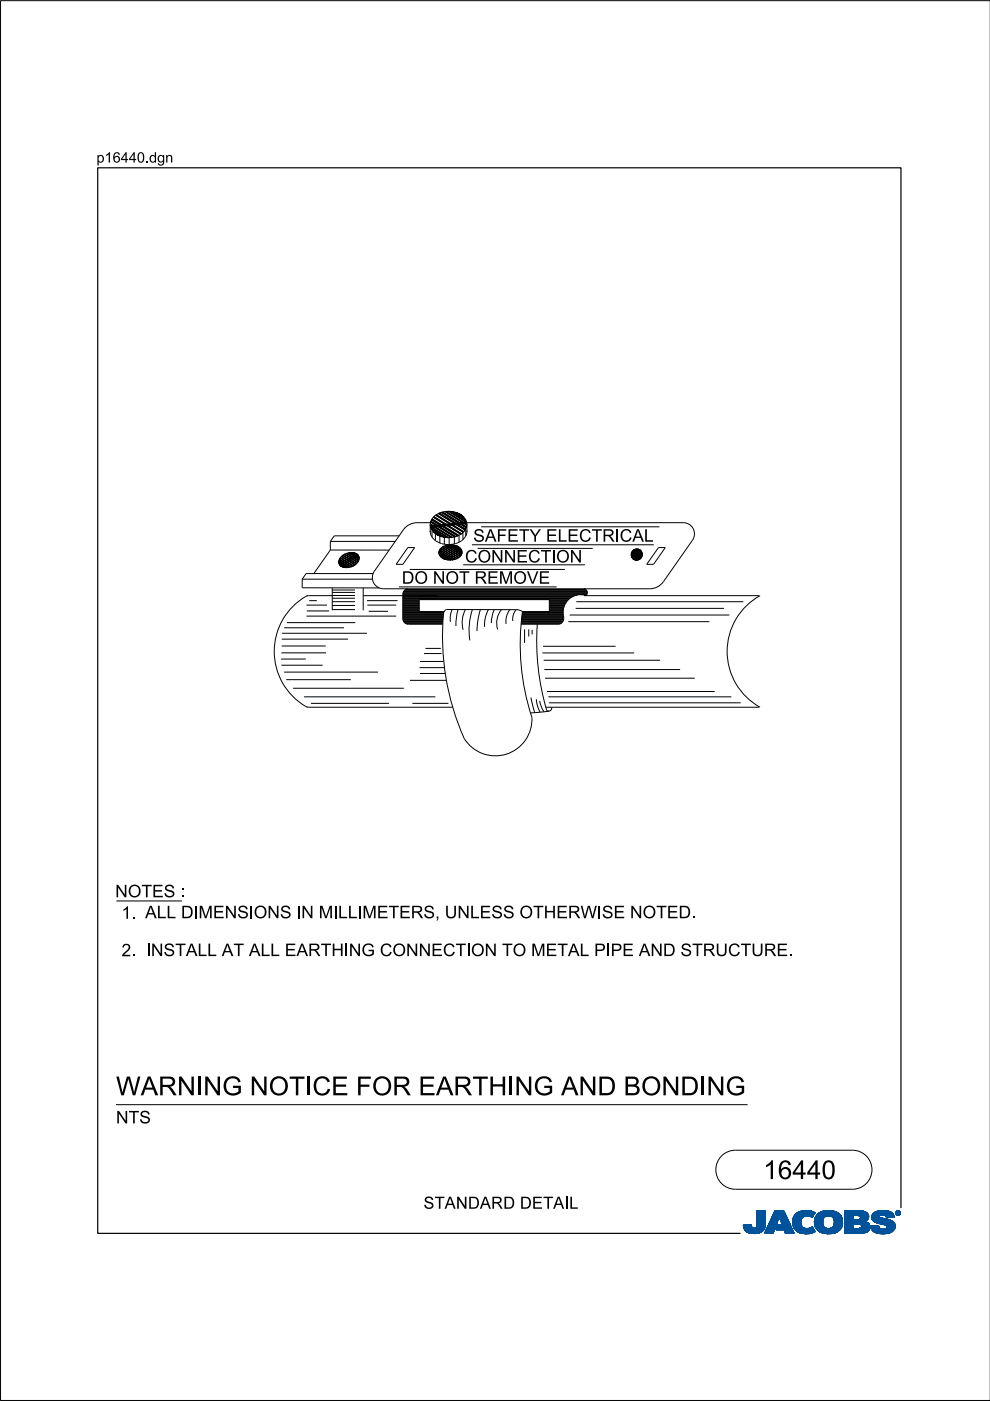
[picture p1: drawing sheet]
<svg xmlns="http://www.w3.org/2000/svg" width="210mm" height="297mm" viewBox="0 0 210 297" stroke-linecap="round" stroke-linejoin="round" font-family="sans-serif">
<defs><g id="words">
<g font-size="4">
<text x="24.6" y="232.2">W ARN</text>
<text x="41.6" y="232.2">I</text>
<text x="47.1" y="232.2">G N</text>
<text x="57" y="232.2">OTI</text>
<text x="66.2" y="232.2">CE FOR EARTH</text>
<text x="107.6" y="232.2">I</text>
<text x="113.1" y="232.2">G AN</text>
<text x="126.7" y="232.2">D BON</text>
<text x="144.3" y="232.2">DI</text>
<text x="149.8" y="232.2">N</text>
<text x="153.8" y="232.2">G</text>
<text x="161.8" y="250">16440</text>
</g>
<g font-size="2.6">
<text x="98.6" y="119.3">CON</text>
<text x="100.3" y="114.8">SAFETY ELECTRI</text>
<text x="106.8" y="119.3">N</text>
<text x="109.5" y="119.3">ECTI</text>
<text x="117.9" y="119.3">ON</text>
<text x="131.4" y="114.8">CAL</text>
<text x="85.2" y="123.8">DO N</text>
<text x="94.4" y="123.8">OT REM</text>
<text x="108.8" y="123.8">OVE</text>
<text x="24.4" y="190.2">N</text>
<text x="27.1" y="190.2">OTES :</text>
<text x="25.8" y="194.8">1.ALLDI</text>
<text x="42.1" y="194.7">M</text>
<text x="45.2" y="194.7">EN</text>
<text x="50.3" y="194.7">SI</text>
<text x="53.8" y="194.7">ON</text>
<text x="63.9" y="194.7">N</text>
<text x="67.6" y="194.7">M</text>
<text x="71.7" y="194.7">L</text>
<text x="76.8" y="194.7">M</text>
<text x="79.9" y="194.7">ETERS,UN</text>
<text x="99.6" y="194.7">LESS OTH</text>
<text x="118" y="194.7">ERW I</text>
<text x="127.6" y="194.7">SE N</text>
<text x="136.2" y="194.7">OTED.</text>
<text x="25.8" y="202.7">2. I</text>
<text x="32" y="202.7">N</text>
<text x="34.7" y="202.7">STALLAT ALLEARTH</text>
<text x="72.9" y="202.7">I</text>
<text x="76.6" y="202.7">G CON</text>
<text x="88.8" y="202.7">N</text>
<text x="91.4" y="202.7">ECTI</text>
<text x="99.9" y="202.7">ON</text>
<text x="106.4" y="202.7">TO M</text>
<text x="115.7" y="202.7">ETALPI</text>
<text x="129.5" y="202.7">PE AN</text>
<text x="140.6" y="202.7">D STRUCTURE.</text>
<text x="24.6" y="238.2">N</text>
<text x="27.3" y="238.2">TS</text>
<text x="89.8" y="256.3">STAN</text>
<text x="99.2" y="256.3">DARD DETAI</text>
<text x="120.6" y="256.3">L</text>
</g>
<g font-size="2.2">
<text x="20.5" y="34.5">p16440.</text>
<text x="31.6" y="34.5">dgn</text>
</g>
</g></defs>
<g fill="none" stroke="#00539a" stroke-width=".21">
<path d="M157.6 259.8h1.7M157.6 259.9h1.7M157.6 259.9l1.7 .1M157.6 260h1.8M158.1 259.7h1.2M159.3 259.7h-1.7l.1 .7M159.3 259.7h-.9M159.3 259.7l.1 .3M159.4 260l.1 .3M160.4 260l-.2 .3h2M160.5 259.6h1.8M160.5 259.6l-.1 .4"/>
<path d="M160.5 259.7h1.8M160.5 256.7v2.9M160.5 256.9h1.8M160.5 257.5h1.8M160.5 256.7h1.8v2.7M160.5 256.8h1.8M160.5 256.8l1.8 .1M160.5 256.9l1.8 .1M160.5 257h1.8M160.5 257.1h1.8M160.5 257.2h1.8M160.5 257.2l1.8 .1"/>
<path d="M160.5 257.3h1.8M160.5 257.4h1.8M160.5 257.4l1.8 .1M160.5 257.6h1.8M160.5 257.6l1.8 .1M160.5 257.7h1.8M160.5 257.8h1.8M160.5 257.9h1.8M160.5 258h1.8M160.5 258.1h1.8M160.5 258.1l1.8 .1M160.5 258.2h1.8"/>
<path d="M160.5 258.3h1.8M160.5 258.3l1.8 .1M160.5 258.4h1.8M160.5 258.5h1.8M160.5 258.5l1.8 .1M160.5 258.6h1.8M160.5 258.6l1.8 .1M160.5 258.7h1.8M160.5 258.8h1.8M160.5 258.9h1.8M160.5 259h1.8M160.5 259.1h1.8"/>
<path d="M160.5 259.2h1.8M160.5 259.3h1.8M160.5 259.8h1.8M162.2 260h-1.8M162.2 259.9v.3M162.2 259.9h-1.8M162.2 259.8h-1.7M162.3 259.4l-.1 .5M162.3 259.4v-2.7h-1.8v2.9M162.3 259.5h-1.8M162.3 259.6h-1.8M162.3 256.7l-1.8 .1"/>
<path d="M162.3 259.4h-1.8M163.7 258.1h3.1M163.7 258h3.1M163.7 257.9h3M163.8 257.8h2.9M163.8 257.7h2.9M163.8 257.7h2.8M163.9 257.6h2.7M163.9 257.5h2.7M164 257.4h2.5M164 257.3h2.5M164.1 257.2h2.3"/>
<path d="M164.1 257.1h2.3M164.1 257h2.3M164.2 257h2.1M164.2 256.9h2.1M164.2 256.8h2.1M164.3 256.7h1.9l2.2 4.8h-1.9l-.3-.8h-1.7l.4-1h1l-.7-1.7-1.3 3.5h-1.8zM164.5 260h-1.7M164.5 259.9l-1.7 .1M164.5 259.9h-1.7M164.5 259.8l-1.7 .1M164.6 259.8h-1.7M164.6 259.7l-1.7 .1"/>
<path d="M164.6 259.7h-1.7M164.6 259.6h-1.7M164.6 259.5l-1.6 .1M164.7 259.5h-1.7M164.7 259.4l-1.7 .1M164.7 259.4h-1.7M164.7 259.3l-1.6 .1M164.7 259.3h-1.6M164.8 259.2l-1.7 .1M164.8 259.2h-1.7M164.8 259.1l-1.6 .1M164.8 260h2.9"/>
<path d="M164.8 259.1h-1.6M164.8 259.9h2.9M164.8 259l-1.6 .1M164.9 259.9h2.7M164.9 259h-1.7M164.9 259.8h2.7M164.9 258.9h-1.6M164.9 258.8h-1.6M164.9 259.7h2.7M164.9 259.7l-.4 1 3.6 .1M165 258.7h-1.6M165 258.6l-1.6 .1"/>
<path d="M165 258.6h-1.6M165 258.5l-1.6 .1M165 258.5h-1.6M165.1 258.4l-1.6 .1M165.1 258.4h-1.6M165.1 258.3l-1.6 .1M165.1 258.3h-1.6M165.1 258.2l-1.5 .1M165.1 258.2h-1.5M165.2 258.1l-1.6 .1M165.2 258.1h-1.6M165.2 258l.7 1.7h-1"/>
<path d="M165.2 258l.7 1.7M165.3 258.1h1.5M165.3 258.1l1.6 .1M165.3 258.2h1.6M165.3 258.2l1.6 .1M165.3 258.3h1.6M165.4 258.3l1.6 .1M165.4 258.4h1.6M165.4 258.4l1.6 .1M165.4 258.5h1.6M165.4 258.5l1.7 .1M165.4 258.6h1.7"/>
<path d="M165.5 258.6l1.6 .1M165.5 258.7h1.6M165.5 258.8h1.7M165.5 258.9h1.7M165.6 258.9h1.6M165.6 259h1.7M165.6 259l1.7 .1M165.6 259.1h1.7M165.6 259.1l1.7 .1M165.7 259.2h1.7M165.7 259.2l1.7 .1M165.7 259.3h1.7"/>
<path d="M165.7 259.3l1.7 .1M165.7 259.4h1.7M165.8 259.4l1.7 .1M165.8 259.5h1.7M165.8 259.5l1.7 .1M165.8 259.6h1.7M166.2 256.7l2.2 4.8M166.2 256.8l-1.9-.1-2.2 4.8h1.8l1.3-3.5M168 258.9l.4 1.5M168 258.9h1.8M168 259h1.8M168 259.1h1.8"/>
<path d="M168 259.2h1.8M168 259.2l1.8 .1M168 259.3h1.8M168 259.3l1.8 .1M168.1 259.4h1.8M168.1 259.5h1.7M168.1 259.4l1.7 .1M168.1 259.5l1.8 .1M168.1 259.6h1.8M168.1 259.7h1.8M168.1 259.7l1.8 .1M168.1 259.8h1.8"/>
<path d="M168.1 259.8l1.8 .1M168.2 260h1.8M168.2 259.9h1.8M168.3 258l-.3 .9M168.9 257.3l-.6 .7M169.1 257.1h3.6M169.2 257h3.4M169.4 256.9h3.1M169.5 256.9h2.9M169.8 256.8h2.4M169.8 259.1a1.33 1.33 0 0 0 .8 1.4 1.33 1.33 0 0 0 1.5-.3l.2-.1M169.8 259.1h-1.8"/>
<path d="M169.8 259l-1.8 .1M169.9 258.8l-1.9 .1M169.9 258.8h-1.9M169.9 258.7h-1.9M169.9 258.6h-1.8M169.9 258.6l-1.9 .1M169.9 258.5l-1.8 .1M169.9 258.5h-1.8M169.9 258.4l-1.8 .1M170 258.4h-1.9M170 258.4l-.2 .7M170 258.3l-1.8 .1"/>
<path d="M170 258.3h-1.8M170 258.2l-1.8 .1M170.1 258.2h-1.9M170.1 258.1l-.1 .3M170.1 258.1l-1.9 .1M170.2 258.1h-2M170.3 258h-2.1M170.3 256.7l-1.4 .5M170.3 256.7h1.5M170.3 256.7a4 4 0 0 1 2.5 .4M170.4 258h-2.1M170.4 257.9h-2.1"/>
<path d="M170.6 257.8l-2.3 .1M170.6 257.9l-.5 .2M170.8 257.8h-2.5M171.4 257.8h1M171.5 256.7l-1.7 .1M171.5 256.7l.6 .1M171.7 257.8h.7M171.8 257.9h.6M171.9 258h.4M172.1 258.1h.2M172.2 258.1h.1M172.3 258h-.3"/>
<path d="M172.4 257.7l-4 .1M172.5 257.7h-4.1M172.5 257.6l-4 .1M172.5 257.6h-4M172.6 257h-3.3M172.6 257.5l-4.1 .1M172.6 257.5h-4M172.6 257.4l-4 .1M172.7 257.4h-4M172.7 259h1.8M172.7 259.2h1.8M172.7 259.3h1.8"/>
<path d="M172.7 259.3l1.8 .1M172.7 259.4h1.8M172.7 257.3l-3.9 .1M172.7 259.5h1.8M172.7 259.5l1.8 .1M172.7 259.6h1.8M172.7 259.7h1.8M172.7 258.6h1.8M172.7 257.3h-3.9M172.8 259.8h1.8M172.8 257.2l-3.9 .1M172.8 259.9h1.8"/>
<path d="M172.8 259.9l.3 .6M172.8 259.8l1.8 .1M172.8 259.9l1.8 .1M172.8 257.2h-3.9M172.8 260h1.8M172.8 257.1l-.6 1.1a1.75 1.75 0 0 0-1.6-.3M172.9 257.1l-3.9 .1M173 257.8l-.3 1.3h1.8M173 257.8h5.3M173.1 257.7h5.2M173.1 257.7h5.1M173.1 257.6h5.1"/>
<path d="M173.2 257.6h4.9M173.2 257.5h4.8M173.4 257.4h4.6M173.4 257.4h4.5M173.5 257.3h4.4M173.6 257.2l4.2 .1M173.6 257.2h4.1M173.7 257.1l4 .1M173.8 257.1h3.8M173.9 257h3.5M174 257h3.3M174.1 256.9h3.2"/>
<path d="M174.2 256.9h2.8M174.4 256.8h2.6M174.5 259h-1.8M174.5 259.2a1.15 1.15 0 0 0 1.3 1.3M174.5 259.2l-1.8-.1 .1 .8M174.5 258.9l-1.8 .1M174.5 258.9h-1.8M174.5 258.8l-1.8 .1M174.5 258.7l-1.8 .1M174.5 258.7h-1.8M174.5 258.6l-1.8 .1M174.5 258.5l-1.8 .1"/>
<path d="M174.6 258.5h-1.9M174.6 256.8h1.9M174.6 258.4l-.1 .8M174.6 258.4h-1.8M174.6 258.4l-1.9 .1M174.6 258.3l-1.8 .1M174.6 258.3h-1.8M174.7 258.2h-1.9M174.7 258.1l-.1 .3M174.8 258.1l-2 .1M174.8 258.1h-1.9M174.9 256.7a3.2 3.2 0 0 1 3.6 1.4l.1 .8-.1 1.1"/>
<path d="M174.9 258l-1.9 .1M175 258h-2M175.1 257.9l-.4 .2M175.1 257.9h-2.1M175.2 257.9h-2.2M175.5 256.7h.7M175.7 257.8l-.6 .1M175.7 257.8l.6 .1M175.7 257.8h-2.7M176 257.8h2.4M176.2 257.9h2.2M176.3 257.9l.5 .5"/>
<path d="M176.4 258h2M176.4 256.7h-1.5a2.68 2.68 0 0 0-1.9 1.1M176.5 258l2 .1M176.5 258.1h2M176.6 258.1h1.9M176.6 258.2h1.9M176.7 258.2l1.8 .1M176.7 258.3h1.8M176.7 258.3l1.9 .1M176.7 259.9h1.8M176.7 258.4h1.9M176.8 258.4l.1 .5"/>
<path d="M176.8 258.4l1.8 .1M176.8 258.5h1.8M176.8 258.6h1.8M176.9 258.8h1.7M176.9 258.8l1.8 .1M176.9 258.7h1.7M176.9 259.4h1.8M176.9 259.2l1.8 .1M176.9 259.1h1.8M176.9 259.2h1.8M176.9 258.9v.3M176.9 259.2a1.11 1.11 0 0 1-1.1 1.3"/>
<path d="M176.9 259h1.8M176.9 258.9h1.8M176.9 259.3h1.8M176.9 259.3l1.8 .1M178 257.4l-4.7 .1M178.4 257.9h-2.1l.5 .5M178.5 259.7l-1.7 .1M178.5 259.8l-1.8 .1M178.5 259.8h-1.7M178.5 260l-.2 .5M178.5 259.9l-1.8 .1M178.5 260h-1.8"/>
<path d="M178.6 259.7h-1.8M178.6 258.5l-1.8 .1M178.6 259.6h-1.8M178.6 259.5l-1.8 .1M178.6 259.5h-1.8M178.7 259.4h-1.8M179.1 259.7h1.8M179.1 259.5h5.2M179.1 256.9h4.4M179.1 257.5h5M179.1 256.8h4M179.1 256.8h3.4"/>
<path d="M179.1 257h4.5M179.1 257.1h4.7M179.1 257.1l4.7 .1M179.1 257.2h4.8M179.1 257.2l4.8 .1M179.1 257.3h4.8M179.1 257.3l4.9 .1M179.1 257.4h4.9M179.1 257.4l5 .1M179.1 257.6h5M179.1 257.6l5 .1M179.1 257.7h5"/>
<path d="M179.1 257.7l1.8 .1M179.1 257.8h1.8M179.1 257.9h1.8M179.1 258h1.8M179.1 258.1h1.8M179.1 258.2h1.8M179.1 258.3h1.8M179.1 258.4h1.8M179.1 258.5h1.8M179.1 258.5l1.8 .1M179.1 258.6h4.8M179.1 258.7h4.7"/>
<path d="M179.1 258.7h4.6M179.1 258.8h4.5M179.1 258.9h4.5M179.1 258.9h4.3M179.1 259h4.4M179.1 259l4.5 .1M179.1 259.1h4.6M179.1 259.1l4.7 .1M179.1 259.2h4.8M179.1 259.2l4.9 .1M179.1 259.3h5M179.1 259.3l5.1 .1"/>
<path d="M179.1 259.4h5.1M179.1 259.4l5.1 .1M179.1 259.5l1.8 .1M179.1 259.6h1.8M179.1 259.8h1.8M179.1 259.9h1.8M179.1 260h1.8M180.9 257.7v.9M181.8 259.5h-.9v1v-1M181.8 259.5h.2M181.8 259.5l.8 .3M182.1 257.7l2.1 .1"/>
<path d="M182.2 257.8h2M182.2 259.5l2.1 .1M182.3 258.5h1.7M182.3 258.5l-1.4 .1M182.3 257.9h1.9M182.4 257.9h1.8M182.4 257.9v.1M182.4 257.9l-.4-.2h-1.1v.9M182.4 258h1.8M182.4 258v.3M182.4 258.3l-.1 .2M182.4 259.6h1.9"/>
<path d="M182.4 258.1h1.8M182.4 258.1l1.8 .1M182.4 258.2h1.8M182.5 259.7h1.9M182.5 256.9l1.1 .1M182.5 259.7l1.9 .1M182.6 259.8h1.8M182.6 259.8v.4l-.2 .2M182.7 259.9h1.7M182.9 256.8h-3.8v4.7M183.3 256.9l-4.2-.1v4.7M183.6 257l.4 .4"/>
<path d="M183.9 259.2l.2 .2M184 258.5l-2.1 .1M184 258.5h-1.8M184 257.4l.1 .2M184.1 258.4l-.8 .6 .6 .2M184.1 258.4h-1.8M184.1 258.3l-1.7 .1M184.1 258.3h-1.7M184.1 257.6l.1 .6M184.1 258.2l-1.7 .1M184.1 259.4l.3 .5v.6M184.2 258.2l-.1 .2"/>
<path d="M184.2 258h-1.8M184.4 259.9h-1.7M184.5 260h-1.8M184.6 259.9v.2M184.6 259.9h1.7M184.6 260h1.7M184.8 258.1h1.7M184.8 258l.2 .7M184.8 258h1.7M184.8 258.3h2.5M184.8 258.3l2.8 .1M184.8 258.1l1.8 .1"/>
<path d="M184.8 258.2h2M184.8 258.4h3M184.8 258.4l3.2 .1M184.9 258.2l2.1 .1M184.9 257.6h4.6M184.9 258.5h3.4M184.9 258.5l3.6 .1M184.9 258.6h3.7M184.9 257.5h4.5M185 257.5h4.4M185 258.6l3.7 .1M185 258.7h3.9"/>
<path d="M185 258.7l.6 .4M185 257.4h4.3M185 257.4h4.4M185.1 258.7l3.9 .1M185.1 258.8h.7M185.1 257.3h4.1M185.2 258.9h.6M185.2 258.9l4.1 .1M185.3 257.2h3.9M185.3 259h4M185.3 257.1l3.8 .1M185.4 257.1h3.7"/>
<path d="M185.4 259l4 .1M185.5 257h3.5M185.5 259.1h4M185.6 259.1l3.9 .1M185.6 259.1l.5 .2M185.7 259.2h3.9M185.7 256.9h3M185.8 259.2l3.8 .1M185.8 258.9h3.4M185.9 258.8h3.2M185.9 256.8h2.7M185.9 256.8l-.8 .5-.3 .7"/>
<path d="M185.9 256.8l.7-.1a3.3 3.3 0 0 1 2.7 .6h-4.2M186 259.3h3.6M186.1 256.8h2.3M186.1 259.4h3.6M186.1 259.3l1.5 .4 .4 .2M186.3 259.8l-.5 .1M186.3 259.8l-1.7 .1M186.3 259.8v.3M186.3 259.4h3.4M186.4 257.9h-1.6M186.4 257.9l.1 .1M186.5 257.9h-1.7"/>
<path d="M186.5 257.8h-1.7M186.5 258v.1M186.5 257.8l-.1 .1M186.5 257.7h-1.6M186.5 259.4l3.2 .1M186.5 258.1l.1 .1M186.6 257.6l-1.7 .1M186.6 258.2l.4 .1M186.7 256.7h.8M186.7 259.5h3M186.9 257.6h-2M186.9 259.5l2.9 .1"/>
<path d="M187 258.3l1.7 .4 .9 .6M187.2 259.6h2.6M187.3 257.6h2.2M187.4 259.7h2.4M187.6 257.6l1.9 .1M187.6 259.7h2.2M187.6 257.7h2M187.7 257.7a1.07 1.07 0 0 0-1.2 .1M187.7 257.7l.1 .1M187.7 257.8h1.9M187.8 257.8h1.7M187.8 256.7h-1.3"/>
<path d="M187.8 257.8l.1 .4M187.8 257.9h1.7M187.8 257.9h1.8M187.9 258h1.7M187.9 258l1.7 .1M187.9 258.1h1.1M187.9 258.1h1.7M187.9 259.9h1.9M188 259.9l.1 .2M188 260h1.8M188.1 257h-2.6M188.2 257h.6"/>
<path d="M188.7 256.9h-2.9M189.3 257.3l.3 .8-1.7 .1M189.6 259.3l.2 .4v.6M189.8 259.9l-1.8 .1M189.8 259.8h-2.1M189.8 259.8h-1.9M189.9 257.2v.1M189.9 257.1h.1M189.9 257.2h.1M189.9 257.3h.1M189.9 257.3l.2 .3M190 257.4h.1"/>
<path d="M190 257.4l.1 .1M190 257.5h.2M190 257.2v.1M190 257.2l.2 .3M190 257.3l.2 .2M190 257.1h-.1M190 257h-.1M190.1 257h-.2M190.1 257.5l.2 .1M190.1 256.9h-.1M190.1 257.6h.6M190.2 256.8l-.1 .1"/>
<path d="M190.2 257.5l.2 .1M190.2 257.5l-.1 .1M190.2 257.6h.4M190.2 256.9h.4M190.2 256.9h.4l-.1 .3 .2 .3-.3-.3-.2 .3zM190.2 256.9v.6l.1-.3 .3 .3M190.2 257h.4M190.2 257.1h.1M190.2 257.1h.5M190.2 257.2h.5M190.2 257.2l.3 .1M190.2 257.3h.1"/>
<path d="M190.2 257.4h.1M190.2 257.4l.1 .1M190.2 256.8h-.1M190.3 257h.2v.1l-.2 .1zM190.3 257v.2M190.3 257h-.1M190.4 257.2l.2 .3M190.4 257.6h.1M190.4 256.8h-.2l-.2 .4M190.4 256.7a.5 .5 0 0 1 .5 .5 .5 .5 0 0 1-.5 .5M190.4 256.8l.4 .2v.2M190.4 256.7a.5 .5 0 0 0-.5 .5 .5 .5 0 0 0 .5 .5l-.3-.1"/>
<path d="M190.4 256.8l.3 .1 .1 .3M190.4 256.7l-.4 .2-.1 .3M190.4 256.7v.1M190.4 257.6v.1M190.4 256.7l.3 .1 .2 .4M190.4 257h-.1l.1 .2M190.4 257l.2 .1-.2 .1M190.4 257h.1M190.5 257.3h.1M190.5 257.3l.1 .1M190.5 257.2l.2 .3M190.5 257.4h.1"/>
<path d="M190.5 257.1h.2M190.5 257.4l.2 .1M190.5 257l-.1 .2M190.5 256.7h-.3M190.6 257.5h.2M190.6 256.8h.1M190.6 257.1l-.1 .1M190.7 257.1h-.1M190.7 257.1l-.2 .1M190.7 257.1l-.5-.2v.6l.1-.3M190.7 257h-.1M190.7 256.8l.1 .1"/>
<path d="M190.7 256.8h-.6M190.7 256.9h.2M190.8 257h.1M190.8 257.6h-.2M190.8 257.2v.2l-.4 .2M190.8 257.2l-.1 .3-.3 .1M190.8 257.1h.1M190.8 257.2h.1M190.9 257.4l-.2 .1M190.9 257.4h-.1M190.9 257.3l-.1 .1M190.9 257.3h-.1"/>
<path d="M190.9 257.2h.1M190.9 257.2l-.1 .3-.4 .2M190.9 257.1h-.1M157.7 260.1h1.7M157.7 260l1.7 .1M157.7 260.2h1.8M157.7 260.2l1.8 .1M157.7 260.3h1.8M157.7 260.3l1.9 .1M157.7 260.4h4.4M157.7 260.4l.4 .5M157.7 260.4l4.4 .1"/>
<path d="M157.8 260.5h4.3M157.8 260.6h4.3M157.8 260.7h4.2M157.9 260.7h4.1M157.9 260.8h4M158 260.8h3.9M158 260.9h3.9M158.1 260.9h3.3M158.1 261h3.6M158.2 261h3.5M158.3 261.1h3.2M158.4 261.2h3.1"/>
<path d="M158.5 261.2h2.9M158.6 261.3h2.7M158.7 261.4h2.4M158.8 261.4h2.1M159.1 261.5h1.6M159.5 260.3l.3 .1 .4-.1M159.7 261.5h.7M160.9 261.4h.1M161.5 260.9h.2M161.6 261.1h-3.3M162.1 260.3l-2 .1M162.2 260.2l-1.9 .1"/>
<path d="M162.2 260.2a2.25 2.25 0 0 1-2.8 1.3l-.9-.2-.4-.4M162.2 260.2h-1.9M162.2 260.1l-1.8 .1M162.2 260.1h-1.8M162.2 260l-1.8 .1M164 261.4h-1.9M164 261.3l-1.9 .1M164 261.3h-1.8M164 261.2l-1.8 .1M164 261.2h-1.8M164.1 261.1l-1.9 .1M164.1 261.1h-1.8"/>
<path d="M164.1 261l-1.8 .1M164.1 261h-1.8M164.1 260.9l-1.8 .1M164.2 260.9h-1.8M164.2 260.8l-1.8 .1M164.2 260.8h-1.8M164.2 260.7l-1.8 .1M164.2 260.7h-1.7M164.2 260.6l-1.7 .1M164.3 260.6h-1.8M164.3 260.5h-1.8M164.3 260.4l-1.7 .1"/>
<path d="M164.3 260.4h-1.7M164.3 260.3l-1.7 .1M164.4 260.3h-1.8M164.4 260.2l-1.7 .1M164.4 260.2h-1.7M164.4 260.1l-1.7 .1M164.4 260.1h-1.7M164.5 260l-1.8 .1M164.5 260.7h3.5M164.6 260.7h3.4M164.6 260.6h3.4M164.6 260.5h3.4"/>
<path d="M164.6 260.5h3.3M164.6 260.4h3.3M164.7 260.4h3.2M164.7 260.3h3.2M164.7 260.3h3.1M164.7 260.2h3.1M164.8 260.1h3M164.8 260.1h2.9M166.3 260.8h1.8M166.3 260.8l1.8 .1M166.3 260.9h1.8M166.3 260.9l1.8 .1"/>
<path d="M166.3 261h1.9M166.3 261l1.9 .1M166.4 261.1h1.8M166.4 261.1l1.8 .1M166.4 261.2h1.9M166.4 261.2l1.9 .1M166.4 261.3h1.9M166.5 261.3l1.8 .1M166.5 261.4h1.9M166.5 261.5h1.9M166.5 261.5l-.3-.8 .3 .8h1.9M168.2 260l1.9 .1"/>
<path d="M168.2 260.1h1.9M168.2 260.1l1.9 .1M168.2 260.2h2M168.3 260.2l2 .1M168.3 260.3h2.1M168.3 260.3l2.2 .1M168.3 260.4h2.5M168.4 260.4l.6 .7M168.4 260.4l4.1 .1M168.5 260.5h4M168.5 260.6h4M168.6 260.7h4"/>
<path d="M168.6 260.7l4 .1M168.7 260.8h3.9M168.7 260.8l4 .1M168.8 260.9h3.9M168.9 260.9l3.8 .1M168.9 261h3.9M169 261l3.8 .1M169 261.1h3.9M169 261.1a4.2 4.2 0 0 0 3.8 0M169.1 261.1h3.8M169.2 261.2h3.5M169.3 261.3h3.2"/>
<path d="M169.5 261.4h2.8M169.6 261.4h2.6M170 261.5h2M170.6 261.6h.4M171.5 260.4h.9M171.6 260.4h.8M171.8 261.5h-1.5M171.8 260.3h.6M172 260.3h.3M172 260.2h.3M172.1 260.2h.2M172.2 260.1h.1"/>
<path d="M172.3 260.1l.6 1M172.6 261.2l-3.3 .1M172.8 260.1h1.9M172.9 260.1l1.9 .1M172.9 260.2h1.9M172.9 260.2l2 .1M172.9 260.3h2.2M173 260.3l2.1 .1M173 260.4h2.4M173 260.4h5.3M173.1 260.5h5.2M173.1 260.5l.7 .6 .8 .4"/>
<path d="M173.1 260.6h5.2M173.2 260.6h5M173.3 260.7h4.9M173.3 260.7h4.8M173.3 260.8h4.7M173.4 260.9h4.5M173.5 260.9h4.4M173.5 261h4.3M173.6 261h4.2M173.7 261.1h4M173.8 261.1h3.8M173.8 261.2h3.7"/>
<path d="M174 261.2h3.4M174.2 261.4h2.9M174.3 261.4h2.7M175.1 261.5h1.4M175.3 261.6h.4M176.6 260.2h1.9M177 261.4l-1 .2-1.4-.1h2.2M177.3 261.3h-3.3M178.1 260.8h-4.8M178.3 260.5l-.6 .6-.7 .3M178.3 260.4h-2.2M178.4 260.3l-2.2 .1"/>
<path d="M178.4 260.3h-2l-.6 .2M178.5 260.2l-2.1 .1M178.5 260.2h-2M178.5 260.1h-1.9M178.5 260l-1.9 .1M179.1 261.5h3.4M179.1 260.1h1.8M179.1 260.1l1.8 .1M179.1 260.2h1.8M179.1 260.2l1.8 .1M179.1 260.3h1.8M179.1 260.4h1.8"/>
<path d="M182.3 260.4h2.1M182.4 260.4h2M182.4 260.4l-.6 .1M183.1 261.4l-4 .1M183.4 261.3l-4.3 .1M183.5 261.3h-4.4M183.7 261.3h-.1M183.7 261.2l-4.6 .1M183.8 261.2h-4.7M183.9 261.1l-4.8 .1M184 261.1h-4.9M184 261l-4.9 .1"/>
<path d="M184.1 261l-.8 .4-1.1 .1M184.1 261h-5M184.1 260.9l-5 .1M184.2 260.9h-5.1M184.2 260.8l-5.1 .1M184.3 260.8h-5.2M184.3 260.7l-5.2 .1M184.3 260.7h-5.2M184.4 260.6l-5.3 .1M184.4 260.6h-5.3M184.4 260.5h-5.3M184.4 260.5l-.3 .5"/>
<path d="M184.4 260.4l-5.3 .1M184.5 260l-1.8 .1M184.5 260.2l-2 .1M184.5 260.3h-2M184.5 260.1h-1.9M184.5 260.2h-1.9M184.6 260l1.7 .1M184.6 260.1l.1 .3M184.6 260.1h1.8M184.6 260.2h1.8M184.6 260.1l1.8 .1M184.6 260.2l1.8 .1"/>
<path d="M184.7 260.3h1.8M184.7 260.3l1.8 .1M184.7 260.4a2.52 2.52 0 0 0 2.7 1.2M184.7 260.4h1.9M184.7 260.5h2M184.7 260.5h2.1M184.8 260.6h2.1M184.8 260.6h4.8M184.8 260.7h4.7M184.9 260.8h4.6M184.9 260.8h4.5M185 260.9h4.4"/>
<path d="M185.1 260.9h4.3M185.1 261h4.3M185.2 261.1h4M185.2 261.1h3.9M185.3 261.2h3.7M185.4 261.2h3.5M185.5 261.3h3.4M185.7 261.3h3.1M185.8 261.4h2.7M185.9 261.5h2.4M186.3 260.1a1.08 1.08 0 0 0 1.4 .5M186.4 261.5h1.6"/>
<path d="M186.6 261.6h.9M188 260.4h1.8M188 260.4l-.3 .2M188.1 260.3h1.7M188.1 260.1l-.1 .3M188.1 260.2h1.7M188.3 261.5l-.9 .1M188.9 261.3l-.6 .2M189.3 261.1h-4.1M189.4 260.9l-.5 .4M189.6 260.7h-4.8M189.7 260.6h-2"/>
<path d="M189.7 260.5h-1.9M189.7 260.5h-1.8M189.7 260.4h-1.7M189.7 260.3h-1.6M189.8 260.2h-1.7M189.8 260.3l-.4 .6M189.8 260.1h-1.7M189.8 260h-1.7"/>
<circle cx="190.4" cy="257.2" r=".51"/>
<circle cx="190.4" cy="257.2" r=".42"/>
</g>
<g fill="#000">
<path d="M91.2 111.5l7.7-.9 .1 .4-7.7 .9z"/>
<path d="M59.9 192.2a1.02 1.02 0 0 1 1.6 .6h-.3a.63 .63 0 0 0-.6-.5 .63 .63 0 0 0-.6 .5l.2 .2a1.55 1.55 0 0 1 1.4 .9 1.08 1.08 0 0 1-1.1 .8 1.08 1.08 0 0 1-1-.9h.3a.73 .73 0 0 0 .7 .6 .73 .73 0 0 0 .8-.5l-.4-.3a.98 .98 0 0 1-1.2-1.2z" fill-rule="evenodd"/>
<path d="M74 192h.4v2.4h1.3v.3h-1.7z" fill-rule="evenodd"/>
</g>
<g fill="none" stroke="#000" stroke-width=".21">
<path d="M210 .1h-209.9v296.8h209.9M70 114.8v1.8M70 116.6h12.5M70 116.6l-3.5 5M70 114.8h13.8M71.8 119.2l1.9 1.1zM71.8 119.3l1.8 1.1-.3-.1-1.4-.8zM71.8 118.9l2.3 1.4zM71.8 118.9l2.2 1.4h-.3l-1.9-1.1zM71.9 119.5l1.4 .8zM71.9 119.5l1.3 .8-1.2-.6zM71.9 118.6l2.6 1.6-.4 .1-2.3-1.4z"/>
<path d="M71.9 118.6l2.6 1.6zM72 119.7l.9 .6zM72 119.8l.8 .5zM72.1 118.3l2.8 1.7-.4 .2-2.6-1.6zM72.1 118.2l2.8 1.8zM72.2 119.9l.3 .3zM72.4 118l2.9 1.8-.4 .2-2.8-1.8zM72.4 118l2.9 1.8zM72.4 118l.3-.3 2.9 1.8-.3 .3zM72.7 117.7l2.9 1.8zM72.7 117.7l.3-.2 2.8 1.8-.2 .2zM73 117.5l2.8 1.8z"/>
<path d="M73.1 117.5l.3-.2 2.6 1.6-.1 .3zM73.4 117.3l2.6 1.6zM73.5 117.3l.4-.1 2.2 1.4-.1 .3zM73.9 117.2l2.2 1.4zM73.9 117.2h.4l1.9 1.1-.1 .3zM74.3 117.2l1.9 1.1zM74.4 117.1l.3 .1 1.4 .8 .1 .2zM74.7 117.2l1.4 .8zM74.8 117.2h.3l1 .8zM75.1 117.2l.9 .6zM75.2 117.2l.7 .5zM75.4 117.3l.4 .3z"/>
<path d="M75.8 117.6l-4 1.8M76 117.9l-4 1.8M84.6 113.6h-13.7l-.9 1.2M86.5 116.1h1.4l-2.5 3.6h-1.4zM91.2 111.2l4.5 2.8h-.6l-3.8-2.4zM91.2 111.2v1.6M91.2 112.5a3.1 3.1 0 0 0 3.1 2.9 3.9 3.9 0 0 0 4.7-2.5v-.4M91.2 111.1l4.7 2.8-.2 .1-4.5-2.8zM91.2 110.8h-2.8a3.6 3.6 0 0 0-2.9 1.5l-6.1 8.8a2.37 2.37 0 0 0 1.9 3.7h56.5a3.5 3.5 0 0 0 2.9-1.5l6.1-8.8a2.37 2.37 0 0 0-1.9-3.7h-45.9M91.3 111.6l3.8 2.4zM91.3 110.7l5.1 3.1-.5 .1-4.7-2.8zM91.3 111.7l3.6 2.3-.6-.1-2.8-1.7z"/>
<path d="M91.4 110.5l5.2 3.3h-.2l-5.1-3.1zM91.5 112.2l2.8 1.7zM91.5 110.2l5.5 3.4-.4 .2-5.2-3.3zM91.5 112.2l2.7 1.7-.6-.1-1.8-1.1zM91.6 112.5v1.4M91.6 110l5.7 3.5-.3 .1-5.5-3.4zM91.8 112.7l1.8 1.1zM91.9 109.7l5.8 3.6-.4 .2-5.7-3.5zM91.9 112.8l1.6 .9zM91.9 109.7l.1-.2 5.9 3.7-.2 .1zM92 109.5l.4-.3 5.8 3.7-.3 .3zM92.3 113.2v1.4"/>
<path d="M92.3 113.1l.6 .4zM92.4 109.2l.1-.1 5.8 3.6-.1 .2zM92.5 109.1l.4-.2 5.7 3.5-.3 .3zM92.9 108.9l.3-.1 5.5 3.4-.1 .2zM93 117.2l2.6 1.5zM93 117.2l2.5 1.5h-.4l-2-1.2zM93.1 116.9l2.9 1.8h-.4l-2.6-1.5zM93.1 116.9l2.9 1.8zM93.1 117.5l2 1.2zM93.1 117.5l1.9 1.2h-.3l-1.5-1zM93.2 108.8l.4-.2 5.3 3.3-.2 .3zM93.2 116.6l3.3 2-.5 .1-2.9-1.8z"/>
<path d="M93.2 117.7l1.5 1zM93.2 116.6l3.3 2zM93.2 113.7l.1 1.4M93.3 117.9l1.2 .7zM93.4 116.3l3.5 2.2-.4 .1-3.3-2zM93.4 116.3l3.5 2.1zM93.4 116.3l.3-.3 3.6 2.2-.4 .2zM93.5 118.1l.7 .4zM93.6 108.6h.2l5.1 3.1v.2zM93.6 118.1l.5 .4zM93.7 116l3.6 2.2zM93.7 116l.4-.2 3.5 2.2-.3 .2z"/>
<path d="M93.8 108.6l.5-.1 4.7 2.8-.1 .4zM94.1 115.8l3.5 2.2zM94.1 115.8l.4-.1 3.3 2-.2 .3zM94.2 114v1.4M94.3 108.5l.2-.1 4.5 2.8v.1zM94.5 115.7l3.3 2zM94.5 108.4h.6l3.8 2.4 .1 .4zM94.6 115.6h.4l2.9 1.8-.1 .3zM95 115.6l2.9 1.8zM95 115.6l.4-.1 2.6 1.6-.1 .3zM95.1 108.4l3.8 2.4zM95.2 114v1.5"/>
<path d="M95.3 108.4l.6 .1 2.8 1.7 .2 .5zM95.4 115.5l2.6 1.6zM95.5 115.5h.4l2 1.3 .1 .3zM95.9 108.5l2.8 1.7zM95.9 115.5l2 1.3zM96 108.5l.6 .1 1.8 1.1 .3 .5zM96 115.5l.3 .1 1.5 .9 .1 .2zM96.3 115.6l1.5 .9zM96.3 113.9v1.4M96.5 115.6l1.2 .8zM96.6 108.6l1.8 1.1zM96.7 108.7l1.6 1z"/>
<path d="M96.8 115.7l.8 .5zM96.9 115.8l.5 .3zM97.3 108.9l.6 .4zM97.3 113.5v1.5M97.8 117a3 3 0 0 0-4.8 .3M98.1 113l.1 1.4M98.2 119.8h25.8M98.7 112.2l.1 1.4M98.9 110.6l-7.7 .9M99 111l-7.7 .9M99 111.3v1.5M100.1 115.5h38.5"/>
<path d="M101.3 116.3h24.4M102 111.7h37.8M133.8 117.6l1.7 1.1zM133.8 117.7l1.7 1h-.2l-1.5-.9zM133.8 117.4l1.9 1.2-.2 .1-1.7-1.1zM133.8 117.4l1.9 1.1zM133.8 117.8l1.5 .9zM133.8 117.9l1.4 .8-1.3-.6zM133.9 117.2l1.9 1.2-.1 .1-1.9-1.1zM133.9 117.1l2 1.3zM133.9 118.1l1.2 .7zM133.9 118.1l1.1 .7z"/>
<path d="M134 117l2 1.2-.1 .2-2-1.3zM134 116.9l2 1.3zM134 118.3l.8 .5zM134 118.3l.8 .4zM134.1 116.8l2 1.2-.1 .2-2-1.3zM134.1 116.8l2 1.2zM134.2 116.8l.1-.2 1.9 1.2-.1 .2zM134.2 118.4l.4 .3zM134.2 118.5l.3 .2zM134.3 116.6l1.9 1.2zM134.3 116.6l.2-.1 1.7 1.1v.1zM134.5 116.5l1.7 1.1z"/>
<path d="M134.5 116.5l.2-.1 1.5 .9v.2zM134.7 116.4l1.5 .9zM134.8 116.4l1.3 .7 .1 .2zM134.9 116.4l1.2 .7zM135 116.4l1.1 .7zM135.2 116.4l.8 .5zM135.4 116.5l.4 .2zM135.5 116.5l.3 .2zM139.6 116.1h1.5l-2.5 3.6h-1.5zM59.6 139.7h5.2M59.7 138.4h9.4M59.7 135.5h14.1"/>
<path d="M59.7 137h9.4M59.8 134.3h18M60.2 133.1h12.7M60.8 132h14.5M64.1 122.8h14.9M64.1 122.8v1.8l16.3 .1M65 130.6h19M65 128.3h4.4M65.1 129.5h4.7M65.2 126.3h-.2M65.6 127.3h1.6M70.4 126.3h-5a10.7 10.7 0 0 0-5.1 4.4 13.4 13.4 0 0 0 4.9 19.2h30.8"/>
<path d="M70.4 128.4h4.9M70.4 124.6v4.8M70.4 125.1h4.9M70.4 125.6h4.9M70.4 126.3h4.9M70.4 126.8h4.9M70.4 127.6h4.9M70.4 129.2h4.9M77 126.3h44.8M77 124.6v4.8M77.8 127.3h6.5M77.9 128.3h6.1"/>
<path d="M78.2 129.6h4.1M79.1 121.6h-14.2l-.8 1.2M84.6 124.4h33.4M85.4 131.2a1.18 1.18 0 0 0 1.2 1.1h7.3M85.4 126v5.2M85.4 128.7h3.5M85.4 128.5h3.5M85.4 128.4h3.5M85.4 128.2h3.5M85.4 128.1h3.5M85.4 127.9h3.5M85.4 127.8h3.5"/>
<path d="M85.4 127.6h3.5M85.4 127.5h3.5M85.4 127.3h3.5M85.4 127.2h3.5M85.4 127h35.2M85.4 126.9h35.4M85.4 126.8h35.6M85.4 126.6h35.8M85.4 126.5h36.1M85.4 126.2h36.9M85.4 126h39M85.4 128.8h3.5"/>
<path d="M85.4 129h3.5M85.4 129.1h3.5M85.4 129.3h3.5M85.4 129.4h3.5M85.4 129.6h3.5M85.4 129.9h8.7M85.4 130h8.6M85.4 130.3h8.6M85.4 130.5h8.6M85.4 130.6h8.6M85.4 130.7h8.6M85.4 130.9h8.6"/>
<path d="M85.4 131h8.6M85.4 131.2h8.5M85.4 125.9h39.1M85.4 131.3h8.5M85.4 125.7h39.1M85.4 131.5h8.5M85.5 125.6h39M85.5 131.6h8.4M85.6 125.4h38.9M85.6 131.8h8.3M85.7 125.3h38.7M85.7 131.9h8.2"/>
<path d="M85.8 125.1h38.5M85.8 132.1h8.1M86 125h38.2M86.1 132.2h7.8M86.6 124.8a1.18 1.18 0 0 0-1.2 1.2M86.9 120.7h32.9M88.9 129.7v-2.6h27.6v2.6M89.9 138.6h3.7M90.2 137.5h3.3M94 130.1a53.5 53.5 0 0 0 4.4 26.5 7.8 7.8 0 0 0 8.9 3.3 7.8 7.8 0 0 0 5.5-7.8 51.2 51.2 0 0 1-2.1-22.5l-1-.3-15.1-.1-.4 .4-.2 .5-8.6 .1M94 130.1h.1M94.2 129.7h-8.8"/>
<path d="M95.9 129.2l-.4 1.6v1M97.1 129.2l-.3 1.8-.1 1.7M98.7 129.2l-.6 1.8-.1 1.3 .2 1.2M100.2 129.3a13.8 13.8 0 0 0-.6 6.5M101.8 129.3l-.4 1.9-.3 2.6M103.5 129.3l-.6 1.7-.2 1.9M104.8 129.3l-.5 1.3-.1 1.5M106.3 129.3a4.5 4.5 0 0 0-.8 4.1M108.1 129.3l-.7 1.4-.1 1.6M109.4 129.3a3.1 3.1 0 0 0-.7 2.4M110.5 132.2h8.4M110.5 132.1h8.6"/>
<path d="M110.5 131.9h8.7M110.5 131.8h8.8M110.5 131.6h8.9M110.6 131.5h8.9M110.6 131.3h8.9M110.6 131.2h8.9M110.6 131h8.9M110.6 130.9h8.9M110.6 130.7h8.9M110.7 130.6h8.8M110.7 130.5h8.8M110.7 130.3h8.7"/>
<path d="M110.7 130.2h8.7M110.7 130h8.7M110.8 129.9h8.6M110.8 129.7h8.6M111.2 133.4v2.9M112.1 133.4v1.6M112.8 133.5v1M113.9 132.3a51.9 51.9 0 0 0 2 18.4 .67 .67 0 0 0 .8 0 .67 .67 0 0 0 .3-.8M115 138.4h19.5M115.1 137h15.4M115.3 140h24.7M116.5 128.7h3.1"/>
<path d="M116.5 128.5h3.1M116.5 128.4h3.2M116.5 128.2h3.2M116.5 128.1h3.3M116.5 127.9h3.4M116.5 127.8h3.5M116.5 127.6h3.6M116.5 127.5h3.7M116.5 127.3h3.8M116.5 127.2h4M116.5 128.8h3M116.5 129h3"/>
<path d="M116.5 129.1h3M116.5 129.3h2.9M116.5 129.4h2.9M116.5 129.6h2.9M119.5 131.2a1.18 1.18 0 0 1-1.2 1.1h-7.8M119.5 131v.2M120.5 131.8h29.9M120.8 130.4h33.8M122.1 129h31.4M122.2 127.6h35.4M123.8 126.3h37.1M123.8 124.8a.84 .84 0 0 1 .7 .6 .84 .84 0 0 1-.2 .9 3.8 3.8 0 0 0-4.8 4.7"/>
<path d="M123.9 126.2h.5M161.1 126.3a13.5 13.5 0 0 0 0 23.6M59.7 141h8.7M60.2 142.5h19.9M60.7 144.1h13.7M62.1 145.9h23.5M64.5 147.7h27.8M65 149.9h.2M65.9 149.1h16.6M86.9 144.2h7.7M87.4 149.1h7.7M89 141.6h5.1"/>
<path d="M89 140.2h5.1M89 142.8h5.4M112.6 147.9l.8 3.2M113.7 148.3l.3 1.4 .5 1.3M114.4 148.6l.4 1.4 .5 .9M115.4 142h28.8M115.6 143.8h31.7M115.7 149.9h45.2M116 146.6h35.5M116.3 147.7h38.8M116.4 149h40.6M116.4 150.8l-3.9 .3"/>
<path d="M24.7 191h13.9M24.6 234.2h133.9M153 245.1l1.3-.9 1.6-.3h24.8a4.1 4.1 0 0 1 4.2 4.1 4.1 4.1 0 0 1-4.2 4.1h-24.8a4.1 4.1 0 0 1-3.8-2.5 4.1 4.1 0 0 1 .9-4.5z"/>
</g>
<path d="M191 256.1v-220.5h-170.3v225.9h136.3" fill="none" stroke="#000" stroke-width=".25"/>
<use href="#words"/>
</svg>
